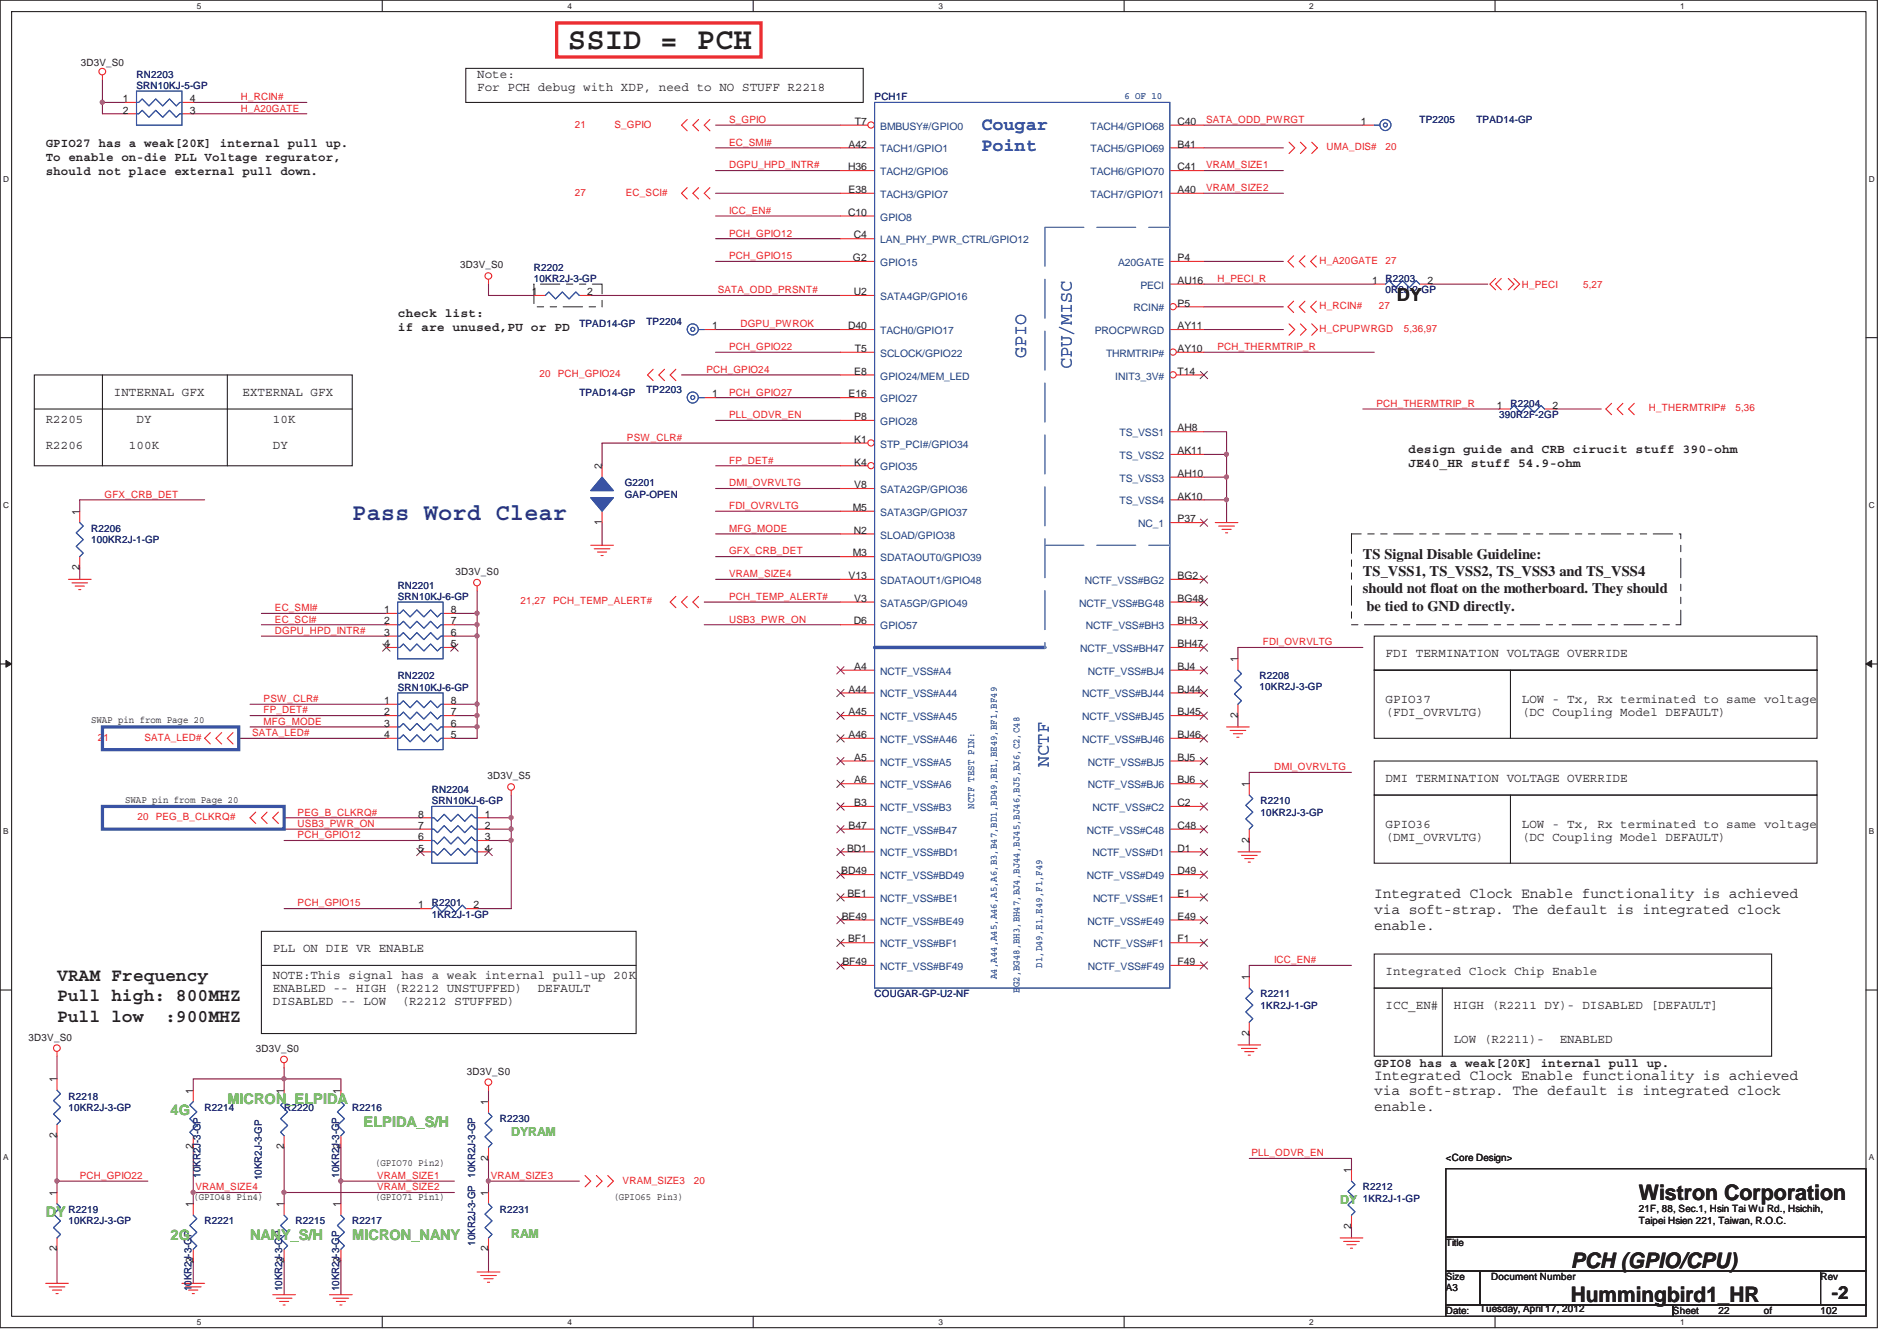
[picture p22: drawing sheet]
<svg xmlns="http://www.w3.org/2000/svg" width="297mm" height="210mm" viewBox="0 0 297 210" stroke-linecap="round" stroke-linejoin="round" font-family="sans-serif">
<defs><g id="words">
<text font-size="4.8" fill="#231f20" x="88.9" y="7.6">SSID = PCH</text>
<text font-size="3.7" fill="#2b318c" x="55.2" y="81.4">Pass Word Clear</text>
<g font-size="3.3" fill="#231f20">
<text x="256.6" y="187.9">Wistron Corporation</text>
<text x="246" y="203.9">Hummingbird1_HR</text>
<text x="246" y="198.5">PCH (GPIO/CPU)</text>
</g>
<g font-size="2.8" fill="#3953a4">
<text x="153.7" y="20.4">Cougar</text>
<text x="153.7" y="23.6">Point</text>
<text x="160.7" y="56" transform="rotate(-90 160.7 56)">GPIO</text>
<text x="167.8" y="57.8" transform="rotate(-90 167.8 57.8)">CPU/MISC</text>
<text x="164.3" y="120.1" transform="rotate(-90 164.3 120.1)">NCTF</text>
</g>
<g font-size="2.8" fill="#231f20">
<text x="218.7" y="47.1">DY</text>
<text x="8.9" y="153.5">VRAM Frequency</text>
<text x="8.9" y="156.8">Pull high: 800MHZ</text>
<text x="8.9" y="160">Pull low</text>
<text x="25.9" y="160">:900MHZ</text>
<text x="286.8" y="203.4">-2</text>
</g>
<g font-size="2.3" fill="#231f20">
<text x="213.4" y="87.5">TS Signal Disable Guideline:</text>
<text x="213.4" y="90.2">TS_VSS1, TS_VSS2, TS_VSS3 and TS_VSS4</text>
<text x="213.4" y="92.9">should not float on the motherboard. They should</text>
<text x="214" y="95.6">be tied to GND directly.</text>
<text x="215.2" y="140.6">Integrated Clock Enable functionality is achieved</text>
<text x="215.2" y="143.1">via soft-strap. The default is integrated clock</text>
<text x="215.2" y="145.6">enable.</text>
<text x="215.2" y="169">Integrated Clock Enable functionality is achieved</text>
<text x="215.2" y="171.5">via soft-strap. The default is integrated clock</text>
<text x="215.2" y="174">enable.</text>
</g>
<g font-size="2.3" fill="#69bd45">
<text x="35.6" y="172.8">MICRON_ELPIDA</text>
<text x="26.7" y="174.6">4G</text>
<text x="56.9" y="176.4">ELPIDA_S/H</text>
<text x="7.2" y="190.6">DY</text>
<text x="26.7" y="194.2">2G</text>
<text x="39.2" y="194.2">NANY_S/H</text>
<text x="55.2" y="194.2">MICRON_NANY</text>
</g>
<g font-size="1.9" fill="#231f20">
<text x="74.7" y="12.2">Note:</text>
<text x="74.7" y="14.3">For PCH debug with XDP, need to NO STUFF R2218</text>
<text x="7.2" y="23">GPIO27 has a weak[20K] internal pull up.</text>
<text x="7.2" y="25.2">To enable on-die PLL Voltage regurator,</text>
<text x="7.2" y="27.4">should not place external pull down.</text>
<text x="62.3" y="49.7">check list:</text>
<text x="62.3" y="51.9">if are unused,PU or PD</text>
<text x="17.8" y="62">INTERNAL GFX</text>
<text x="38" y="62">EXTERNAL GFX</text>
<text x="7.2" y="66.2">R2205</text>
<text x="7.2" y="70.3">R2206</text>
<text x="20.2" y="70.3">100K</text>
<text x="21.4" y="66.2">DY</text>
<text x="42.7" y="66.2">10K</text>
<text x="42.7" y="70.3">DY</text>
<text x="220.5" y="71">design guide and CRB cirucit stuff 390-ohm</text>
<text x="220.5" y="73.2">JE40_HR stuff 54.9-ohm</text>
<text x="217" y="102.9">FDI TERMINATION VOLTAGE OVERRIDE</text>
<text x="217" y="110">GPIO37</text>
<text x="217" y="112.1">(FDI_OVRVLTG)</text>
<text x="238.3" y="110">LOW - Tx, Rx terminated to same voltage</text>
<text x="238.3" y="112.1">(DC Coupling Model DEFAULT)</text>
<text x="217" y="122.5">DMI TERMINATION VOLTAGE OVERRIDE</text>
<text x="217" y="129.6">GPIO36</text>
<text x="217" y="131.7">(DMI_OVRVLTG)</text>
<text x="238.3" y="129.6">LOW - Tx, Rx terminated to same voltage</text>
<text x="238.3" y="131.7">(DC Coupling Model DEFAULT)</text>
<text x="42.7" y="149.1">PLL ON DIE VR ENABLE</text>
<text x="42.7" y="153.3">NOTE:This signal has a weak internal pull-up 20K</text>
<text x="42.7" y="155.4">ENABLED -- HIGH (R2212 UNSTUFFED)</text>
<text x="84.2" y="155.4">DEFAULT</text>
<text x="217" y="152.7">Integrated Clock Chip Enable</text>
<text x="42.7" y="157.4">DISABLED -- LOW</text>
<text x="62.9" y="157.4">(R2212 STUFFED)</text>
<text x="217" y="158">ICC_EN#</text>
<text x="227.6" y="158">HIGH (R2211 DY)- DISABLED [DEFAULT]</text>
<text x="215.2" y="167">GPIO8 has a weak[20K] internal pull up.</text>
<text x="227.6" y="163.4">LOW (R2211)-</text>
<text x="244.2" y="163.4">ENABLED</text>
</g>
<g font-size="1.9" fill="#69bd45">
<text x="80" y="177.9">DYRAM</text>
<text x="209.8" y="188.5">DY</text>
<text x="80" y="193.9">RAM</text>
</g>
<g font-size="1.6" fill="#231f20">
<text x="12.7" y="10.4">3D3V_S0</text>
<text x="19.3" y="16">1</text>
<text x="19.3" y="17.8">2</text>
<text x="29.7" y="17.8">3</text>
<text x="29.7" y="16">4</text>
<text x="132.9" y="23.1">A42</text>
<text x="133.9" y="19.6">T7</text>
<text x="184.4" y="19.6">C40</text>
<text x="184.4" y="23.1">B41</text>
<text x="213.1" y="19.6">1</text>
<text x="132.8" y="26.7">H36</text>
<text x="184.4" y="26.7">C41</text>
<text x="132.8" y="33.8">C10</text>
<text x="132.9" y="30.2">E38</text>
<text x="184.4" y="30.2">A40</text>
<text x="133.6" y="40.9">G2</text>
<text x="133.7" y="37.3">C4</text>
<text x="184.4" y="40.9">P4</text>
<text x="72" y="42">3D3V_S0</text>
<text x="83.3" y="46.2">1</text>
<text x="91.9" y="46.2">2</text>
<text x="133.7" y="46.2">U2</text>
<text x="184.4" y="44.4">AU16</text>
<text x="214.8" y="44.4">1</text>
<text x="223.5" y="44.4">2</text>
<text x="111.5" y="51.6">1</text>
<text x="132.8" y="51.6">D40</text>
<text x="184.4" y="51.6">AY11</text>
<text x="184.4" y="48">P5</text>
<text x="133.8" y="58.7">E8</text>
<text x="133.9" y="55.1">T5</text>
<text x="184.4" y="55.1">AY10</text>
<text x="184.4" y="58.7">T14</text>
<text x="111.5" y="62.2">1</text>
<text x="132.9" y="62.2">E16</text>
<text x="133.8" y="65.8">P8</text>
<text x="234.4" y="64">1</text>
<text x="243.1" y="64">2</text>
<text x="133.8" y="69.3">K1</text>
<text x="184.4" y="71.1">AK11</text>
<text x="184.4" y="67.6">AH8</text>
<text x="94.2" y="73.5" transform="rotate(-90 94.2 73.5)">2</text>
<text x="133.8" y="76.5">V8</text>
<text x="133.8" y="72.9">K4</text>
<text x="184.4" y="74.7">AH10</text>
<text x="12.4" y="80.6" transform="rotate(-90 12.4 80.6)">1</text>
<text x="94.2" y="82.2" transform="rotate(-90 94.2 82.2)">1</text>
<text x="133.5" y="80">M5</text>
<text x="133.7" y="83.6">N2</text>
<text x="184.4" y="81.8">P37</text>
<text x="184.4" y="78.2">AK10</text>
<text x="12.4" y="89.3" transform="rotate(-90 12.4 89.3)">2</text>
<text x="133.5" y="87.1">M3</text>
<text x="71.3" y="90">3D3V_S0</text>
<text x="132.9" y="90.7">V13</text>
<text x="133.8" y="94.2">V3</text>
<text x="184.4" y="94.2">BG48</text>
<text x="184.4" y="90.7">BG2</text>
<text x="60.2" y="96">1</text>
<text x="60.2" y="97.8">2</text>
<text x="60.2" y="99.6">3</text>
<text x="60.2" y="101.3">4</text>
<text x="70.6" y="101.3">5</text>
<text x="70.6" y="99.6">6</text>
<text x="70.6" y="97.8">7</text>
<text x="70.6" y="96">8</text>
<text x="133.7" y="97.8">D6</text>
<text x="184.4" y="101.3">BH47</text>
<text x="184.4" y="97.8">BH3</text>
<text x="133.8" y="104.9">A4</text>
<text x="184.4" y="104.9">BJ4</text>
<text x="193.8" y="103.7" transform="rotate(-90 193.8 103.7)">1</text>
<text x="14.3" y="113.3">SWAP pin from Page 20</text>
<text x="60.2" y="110.2">1</text>
<text x="60.2" y="112">2</text>
<text x="60.2" y="113.8">3</text>
<text x="70.6" y="113.8">6</text>
<text x="70.6" y="112">7</text>
<text x="70.6" y="110.2">8</text>
<text x="132.9" y="108.5">A44</text>
<text x="132.9" y="112">A45</text>
<text x="184.4" y="108.5">BJ44</text>
<text x="184.4" y="112">BJ45</text>
<text x="193.8" y="112.4" transform="rotate(-90 193.8 112.4)">2</text>
<text x="60.2" y="115.6">4</text>
<text x="70.6" y="115.6">5</text>
<text x="132.9" y="115.6">A46</text>
<text x="133.8" y="119.1">A5</text>
<text x="184.4" y="119.1">BJ5</text>
<text x="184.4" y="115.6">BJ46</text>
<text x="19.6" y="125.7">SWAP pin from Page 20</text>
<text x="76.3" y="122">3D3V_S5</text>
<text x="133.8" y="122.7">A6</text>
<text x="184.4" y="122.7">BJ6</text>
<text x="195.6" y="123.3" transform="rotate(-90 195.6 123.3)">1</text>
<text x="65.5" y="131.6">6</text>
<text x="65.5" y="129.8">7</text>
<text x="65.5" y="128">8</text>
<text x="75.9" y="128">1</text>
<text x="75.9" y="129.8">2</text>
<text x="75.9" y="131.6">3</text>
<text x="132.9" y="129.8">B47</text>
<text x="133.8" y="126.2">B3</text>
<text x="184.4" y="126.2">C2</text>
<text x="184.4" y="129.8">C48</text>
<text x="195.6" y="131.9" transform="rotate(-90 195.6 131.9)">2</text>
<text x="65.5" y="133.3">5</text>
<text x="75.9" y="133.3">4</text>
<text x="131.7" y="136.9">BD49</text>
<text x="132.6" y="133.3">BD1</text>
<text x="184.4" y="133.3">D1</text>
<text x="184.4" y="136.9">D49</text>
<text x="65.5" y="142.2">1</text>
<text x="74.2" y="142.2">2</text>
<text x="132.7" y="140.5">BE1</text>
<text x="184.4" y="140.5">E1</text>
<text x="131.8" y="144">BE49</text>
<text x="132.8" y="147.6">BF1</text>
<text x="184.4" y="147.6">F1</text>
<text x="184.4" y="144">E49</text>
<text x="131.9" y="151.1">BF49</text>
<text x="184.4" y="151.1">F49</text>
<text x="195.6" y="153.5" transform="rotate(-90 195.6 153.5)">1</text>
<text x="4.5" y="162.9">3D3V_S0</text>
<text x="40" y="164.7">3D3V_S0</text>
<text x="195.6" y="162.2" transform="rotate(-90 195.6 162.2)">2</text>
<text x="8.9" y="169.5" transform="rotate(-90 8.9 169.5)">1</text>
<text x="30.2" y="171.3" transform="rotate(-90 30.2 171.3)">1</text>
<text x="44.4" y="171.3" transform="rotate(-90 44.4 171.3)">1</text>
<text x="53.3" y="171.3" transform="rotate(-90 53.3 171.3)">1</text>
<text x="73.1" y="168.3">3D3V_S0</text>
<text x="76.5" y="173.1" transform="rotate(-90 76.5 173.1)">1</text>
<text x="8.9" y="178.2" transform="rotate(-90 8.9 178.2)">2</text>
<text x="30.2" y="180" transform="rotate(-90 30.2 180)">2</text>
<text x="44.4" y="180" transform="rotate(-90 44.4 180)">2</text>
<text x="53.3" y="180" transform="rotate(-90 53.3 180)">2</text>
<text x="58.7" y="182.6">(GPIO70 Pin2)</text>
<text x="76.5" y="181.7" transform="rotate(-90 76.5 181.7)">2</text>
<text x="211.6" y="183.7" transform="rotate(-90 211.6 183.7)">1</text>
<text x="226.4" y="181.8">&lt;Core Design&gt;</text>
<text x="8.9" y="187.3" transform="rotate(-90 8.9 187.3)">1</text>
<text x="30.2" y="189.1" transform="rotate(-90 30.2 189.1)">1</text>
<text x="30.3" y="188">(GPIO48 Pin4)</text>
<text x="44.4" y="189.1" transform="rotate(-90 44.4 189.1)">1</text>
<text x="53.3" y="189.1" transform="rotate(-90 53.3 189.1)">1</text>
<text x="58.7" y="188">(GPIO71 Pin1)</text>
<text x="76.5" y="187.3" transform="rotate(-90 76.5 187.3)">1</text>
<text x="96.1" y="188">(GPIO65 Pin3)</text>
<text x="256.6" y="189.8">21F, 88, Sec.1, Hsin Tai Wu Rd., Hsichih,</text>
<text x="256.6" y="191.6">Taipei Hsien 221, Taiwan, R.O.C.</text>
<text x="8.9" y="196" transform="rotate(-90 8.9 196)">2</text>
<text x="30.2" y="197.7" transform="rotate(-90 30.2 197.7)">2</text>
<text x="44.4" y="197.7" transform="rotate(-90 44.4 197.7)">2</text>
<text x="53.3" y="197.7" transform="rotate(-90 53.3 197.7)">2</text>
<text x="76.5" y="196" transform="rotate(-90 76.5 196)">2</text>
<text x="211.6" y="192.4" transform="rotate(-90 211.6 192.4)">2</text>
<text x="226.4" y="195.1">Title</text>
<text x="226.4" y="200.4">Size</text>
<text x="226.4" y="202.2">A3</text>
<text x="233.5" y="200.4">Document Number</text>
<text x="285.1" y="200.4">Rev</text>
<text x="226.4" y="205.8">Date:</text>
<text x="231.7" y="205.4">Tuesday, April 17, 2012</text>
<text x="262" y="205.8">Sheet</text>
<text x="269.1" y="205.8">22</text>
<text x="276.2" y="205.8">of</text>
<text x="285.1" y="205.8">102</text>
</g>
<g font-size="1.6" fill="#282973">
<text x="21.4" y="12.1">RN2203</text>
<text x="21.4" y="13.9">SRN10KJ-5-GP</text>
<text x="136.9" y="15.7">PCH1F</text>
<text x="222.3" y="19.3">TP2205</text>
<text x="231.2" y="19.3">TPAD14-GP</text>
<text x="83.6" y="42.4">R2202</text>
<text x="83.6" y="44.2">10KR2J-3-GP</text>
<text x="217" y="44.2">R2203</text>
<text x="217" y="45.9">0R2J-2-GP</text>
<text x="90.7" y="51.3">TPAD14-GP</text>
<text x="101.2" y="50.9">TP2204</text>
<text x="90.7" y="61.9">TPAD14-GP</text>
<text x="101.2" y="61.6">TP2203</text>
<text x="234.7" y="65.5">390R2F-2GP</text>
<text x="236.5" y="63.7">R2204</text>
<text x="97.8" y="76.2">G2201</text>
<text x="97.8" y="77.9">GAP-OPEN</text>
<text x="14.3" y="83.3">R2206</text>
<text x="14.3" y="85">100KR2J-1-GP</text>
<text x="62.3" y="92.2">RN2201</text>
<text x="62.3" y="93.9">SRN10KJ-6-GP</text>
<text x="62.3" y="106.4">RN2202</text>
<text x="197.2" y="106.4">R2208</text>
<text x="197.2" y="108">10KR2J-3-GP</text>
<text x="62.3" y="108.2">SRN10KJ-6-GP</text>
<text x="67.6" y="124.2">RN2204</text>
<text x="67.6" y="125.9">SRN10KJ-6-GP</text>
<text x="197.4" y="125.9">R2210</text>
<text x="197.4" y="127.7">10KR2J-3-GP</text>
<text x="67.6" y="141.9">R2201</text>
<text x="67.6" y="143.7">1KR2J-1-GP</text>
<text x="136.9" y="156.2">COUGAR-GP-U2-NF</text>
<text x="197.4" y="156.2">R2211</text>
<text x="197.4" y="157.9">1KR2J-1-GP</text>
<text x="10.7" y="172.2">R2218</text>
<text x="10.7" y="173.9">10KR2J-3-GP</text>
<text x="32" y="173.9">R2214</text>
<text x="44.5" y="173.9">R2220</text>
<text x="55.2" y="173.9">R2216</text>
<text x="78.3" y="175.7">R2230</text>
<text x="31.4" y="184.4" transform="rotate(-90 31.4 184.4)">10KR2J-3-GP</text>
<text x="41" y="184.8" transform="rotate(-90 41 184.8)">10KR2J-3-GP</text>
<text x="53.1" y="184.4" transform="rotate(-90 53.1 184.4)">10KR2J-3-GP</text>
<text x="74.4" y="184.4" transform="rotate(-90 74.4 184.4)">10KR2J-3-GP</text>
<text x="10.7" y="189.9">R2219</text>
<text x="10.7" y="191.7">10KR2J-3-GP</text>
<text x="32" y="191.7">R2221</text>
<text x="46.3" y="191.7">R2215</text>
<text x="55.2" y="191.7">R2217</text>
<text x="78.3" y="189.9">R2231</text>
<text x="213.4" y="186.4">R2212</text>
<text x="213.4" y="188.2">1KR2J-1-GP</text>
<text x="74.4" y="195.1" transform="rotate(-90 74.4 195.1)">10KR2J-3-GP</text>
<text x="30" y="202.2" transform="rotate(-90 30 202.2)">10KR2J-3-GP</text>
<text x="44.2" y="202.2" transform="rotate(-90 44.2 202.2)">10KR2J-3-GP</text>
<text x="53.1" y="202.2" transform="rotate(-90 53.1 202.2)">10KR2J-3-GP</text>
</g>
<g font-size="1.6" fill="#ed2024">
<text x="37.7" y="15.7">H_RCIN#</text>
<text x="37.7" y="17.5">H_A20GATE</text>
<text x="90" y="20">21</text>
<text x="96.2" y="20">S_GPIO</text>
<text x="114.2" y="22.8">EC_SMI#</text>
<text x="114.2" y="19.3">S_GPIO</text>
<text x="188.8" y="19.3">SATA_ODD_PWRGT</text>
<text x="207.7" y="23.5">UMA_DIS#</text>
<text x="217" y="23.5">20</text>
<text x="114.2" y="26.4">DGPU_HPD_INTR#</text>
<text x="188.8" y="26.4">VRAM_SIZE1</text>
<text x="188.8" y="29.9">VRAM_SIZE2</text>
<text x="90" y="30.6">27</text>
<text x="98" y="30.6">EC_SCI#</text>
<text x="114.2" y="33.5">ICC_EN#</text>
<text x="114.2" y="37">PCH_GPIO12</text>
<text x="114.2" y="40.6">PCH_GPIO15</text>
<text x="206.6" y="41.3">H_A20GATE</text>
<text x="217" y="41.3">27</text>
<text x="112.4" y="45.9">SATA_ODD_PRSNT#</text>
<text x="190.6" y="44.2">H_PECI_R</text>
<text x="238.3" y="45">H_PECI</text>
<text x="247.9" y="45">5,27</text>
<text x="115.9" y="51.3">DGPU_PWROK</text>
<text x="206.6" y="52">H_CPUPWRGD</text>
<text x="206.6" y="48.4">H_RCIN#</text>
<text x="215.9" y="48.4">27</text>
<text x="219.8" y="52">5,36,97</text>
<text x="84.5" y="59.1">20 PCH_GPIO24</text>
<text x="110.6" y="58.4">PCH_GPIO24</text>
<text x="114.2" y="54.8">PCH_GPIO22</text>
<text x="190.6" y="54.8">PCH_THERMTRIP_R</text>
<text x="114.2" y="65.5">PLL_ODVR_EN</text>
<text x="114.2" y="61.9">PCH_GPIO27</text>
<text x="215.5" y="63.7">PCH_THERMTRIP_R</text>
<text x="258.2" y="64.4">H_THERMTRIP#</text>
<text x="271.7" y="64.4">5,36</text>
<text x="98.2" y="69">PSW_CLR#</text>
<text x="16.4" y="77.9">GFX_CRB_DET</text>
<text x="114.2" y="76.2">DMI_OVRVLTG</text>
<text x="114.2" y="72.6">FP_DET#</text>
<text x="114.2" y="79.7">FDI_OVRVLTG</text>
<text x="114.2" y="83.3">MFG_MODE</text>
<text x="114.2" y="86.8">GFX_CRB_DET</text>
<text x="43" y="95.7">EC_SMI#</text>
<text x="81.5" y="94.7">21,27</text>
<text x="86.6" y="94.7">PCH_TEMP_ALERT#</text>
<text x="114.2" y="93.9">PCH_TEMP_ALERT#</text>
<text x="114.2" y="90.4">VRAM_SIZE4</text>
<text x="43" y="99.3">DGPU_HPD_INTR#</text>
<text x="43" y="97.5">EC_SCI#</text>
<text x="114.2" y="97.5">USB3_PWR_ON</text>
<text x="197.7" y="101">FDI_OVRVLTG</text>
<text x="41.3" y="111.7">FP_DET#</text>
<text x="41.3" y="109.9">PSW_CLR#</text>
<text x="41.3" y="113.5">MFG_MODE</text>
<text x="15.3" y="116">21</text>
<text x="22.6" y="116">SATA_LED#</text>
<text x="39.5" y="115.3">SATA_LED#</text>
<text x="199.5" y="120.6">DMI_OVRVLTG</text>
<text x="21.5" y="128.4">20 PEG_B_CLKRQ#</text>
<text x="46.6" y="127.7">PEG_B_CLKRQ#</text>
<text x="46.6" y="129.5">USB3_PWR_ON</text>
<text x="46.6" y="131.3">PCH_GPIO12</text>
<text x="46.6" y="141.9">PCH_GPIO15</text>
<text x="199.5" y="150.8">ICC_EN#</text>
<text x="12.5" y="184.6">PCH_GPIO22</text>
<text x="59.1" y="184.6">VRAM_SIZE1</text>
<text x="76.8" y="184.6">VRAM_SIZE3</text>
<text x="97.5" y="185.3">VRAM_SIZE3</text>
<text x="108.7" y="185.3">20</text>
<text x="196" y="181.1">PLL_ODVR_EN</text>
<text x="30.6" y="186.4">VRAM_SIZE4</text>
<text x="59.1" y="186.4">VRAM_SIZE2</text>
</g>
<g font-size="1.6" fill="#3953a4">
<text x="176.1" y="15.5">6 OF 10</text>
<text x="152.5" y="126.6" transform="rotate(-90 152.5 126.6)">NCTF TEST PIN:</text>
<text x="156.1" y="153.3" transform="rotate(-90 156.1 153.3)">A4,A44,A45,A46,A5,A6,B3,B47,BD1,BD49,BE1,BE49,BF1,BF49</text>
<text x="159.6" y="155.4" transform="rotate(-90 159.6 155.4)">BG2,BG48,BH3,BH47,BJ4,BJ44,BJ45,BJ46,BJ5,BJ6,C2,C48</text>
<text x="163.2" y="151.5" transform="rotate(-90 163.2 151.5)">D1,D49,E1,E49,F1,F49</text>
</g>
<g font-size="1.6" fill="#1d437e">
<text x="137.8" y="20.3">BMBUSY#/GPIO0</text>
<text x="137.8" y="23.9">TACH1/GPIO1</text>
<text x="170.8" y="20.3">TACH4/GPIO68</text>
<text x="170.8" y="23.9">TACH5/GPIO69</text>
<text x="137.8" y="27.4">TACH2/GPIO6</text>
<text x="170.8" y="27.4">TACH6/GPIO70</text>
<text x="137.8" y="31">TACH3/GPIO7</text>
<text x="137.8" y="34.5">GPIO8</text>
<text x="170.8" y="31">TACH7/GPIO71</text>
<text x="137.8" y="38.1">LAN_PHY_PWR_CTRL/GPIO12</text>
<text x="137.8" y="41.7">GPIO15</text>
<text x="175.1" y="41.7">A20GATE</text>
<text x="137.8" y="47">SATA4GP/GPIO16</text>
<text x="178.6" y="45.2">PECI</text>
<text x="137.8" y="52.3">TACH0/GPIO17</text>
<text x="171.4" y="52.3">PROCPWRGD</text>
<text x="177.5" y="48.8">RCIN#</text>
<text x="137.8" y="59.4">GPIO24/MEM_LED</text>
<text x="137.8" y="55.9">SCLOCK/GPIO22</text>
<text x="173.2" y="55.9">THRMTRIP#</text>
<text x="174.6" y="59.4">INIT3_3V#</text>
<text x="137.8" y="63">GPIO27</text>
<text x="137.8" y="66.5">GPIO28</text>
<text x="137.8" y="70.1">STP_PCI#/GPIO34</text>
<text x="175.3" y="71.9">TS_VSS2</text>
<text x="175.3" y="68.3">TS_VSS1</text>
<text x="137.8" y="77.2">SATA2GP/GPIO36</text>
<text x="137.8" y="73.7">GPIO35</text>
<text x="175.3" y="75.4">TS_VSS3</text>
<text x="137.8" y="80.8">SATA3GP/GPIO37</text>
<text x="175.3" y="79">TS_VSS4</text>
<text x="178.2" y="82.5">NC_1</text>
<text x="137.8" y="84.3">SLOAD/GPIO38</text>
<text x="137.8" y="87.9">SDATAOUT0/GPIO39</text>
<text x="137.8" y="95">SATA5GP/GPIO49</text>
<text x="137.8" y="91.4">SDATAOUT1/GPIO48</text>
<text x="169" y="95">NCTF_VSS#BG48</text>
<text x="169.9" y="91.4">NCTF_VSS#BG2</text>
<text x="137.8" y="98.5">GPIO57</text>
<text x="170" y="98.5">NCTF_VSS#BH3</text>
<text x="137.8" y="105.7">NCTF_VSS#A4</text>
<text x="169.1" y="102.1">NCTF_VSS#BH47</text>
<text x="170.3" y="105.7">NCTF_VSS#BJ4</text>
<text x="137.8" y="109.2">NCTF_VSS#A44</text>
<text x="137.8" y="112.8">NCTF_VSS#A45</text>
<text x="169.5" y="109.2">NCTF_VSS#BJ44</text>
<text x="169.5" y="112.8">NCTF_VSS#BJ45</text>
<text x="137.8" y="116.3">NCTF_VSS#A46</text>
<text x="137.8" y="119.9">NCTF_VSS#A5</text>
<text x="169.5" y="116.3">NCTF_VSS#BJ46</text>
<text x="170.3" y="119.9">NCTF_VSS#BJ5</text>
<text x="137.8" y="123.4">NCTF_VSS#A6</text>
<text x="170.3" y="123.4">NCTF_VSS#BJ6</text>
<text x="137.8" y="127">NCTF_VSS#B3</text>
<text x="137.8" y="130.6">NCTF_VSS#B47</text>
<text x="170.2" y="130.6">NCTF_VSS#C48</text>
<text x="171.1" y="127">NCTF_VSS#C2</text>
<text x="137.8" y="134.1">NCTF_VSS#BD1</text>
<text x="137.8" y="137.7">NCTF_VSS#BD49</text>
<text x="170.2" y="137.7">NCTF_VSS#D49</text>
<text x="171.1" y="134.1">NCTF_VSS#D1</text>
<text x="137.8" y="141.2">NCTF_VSS#BE1</text>
<text x="171.2" y="141.2">NCTF_VSS#E1</text>
<text x="137.8" y="144.8">NCTF_VSS#BE49</text>
<text x="137.8" y="148.3">NCTF_VSS#BF1</text>
<text x="170.3" y="144.8">NCTF_VSS#E49</text>
<text x="171.2" y="148.3">NCTF_VSS#F1</text>
<text x="137.8" y="151.9">NCTF_VSS#BF49</text>
<text x="170.3" y="151.9">NCTF_VSS#F49</text>
</g>
<g font-size="1.3" fill="#231f20">
<text x="30.8" y="1.4">5</text>
<text x="88.9" y="1.4">4</text>
<text x="146.9" y="1.4">3</text>
<text x="205" y="1.4">2</text>
<text x="263.1" y="1.4">1</text>
<text x=".5" y="28.5">D</text>
<text x="292.6" y="28.5">D</text>
<text x=".5" y="79.5">C</text>
<text x="292.6" y="79.5">C</text>
<text x=".5" y="130.6">B</text>
<text x="292.6" y="130.6">B</text>
<text x=".5" y="181.7">A</text>
<text x="292.6" y="181.7">A</text>
<text x="30.8" y="207.4">5</text>
<text x="88.9" y="207.4">4</text>
<text x="146.9" y="207.4">3</text>
<text x="205" y="207.4">2</text>
<text x="263.1" y="207.4">1</text>
</g>
</g></defs>
<path d="M0 0h294v207.9h-294zM1.8 1.8h290.4v204.3h-290.4z" fill="none" stroke="#231f20" stroke-width=".17"/>
<g fill="#fff">
<path d="M30.8 .2h.7v1.4h-.7z"/>
<path d="M30.8 206.3h.7v1.4h-.7z"/>
</g>
<path d="M59.9 0v1.8M59.9 206.1v1.8" fill="none" stroke="#231f20" stroke-width=".17"/>
<g fill="#fff">
<path d="M88.9 .2h.6v1.4h-.6z"/>
<path d="M88.9 206.3h.6v1.4h-.6z"/>
</g>
<path d="M117.9 0v1.8M117.9 206.1v1.8" fill="none" stroke="#231f20" stroke-width=".17"/>
<g fill="#fff">
<path d="M146.9 .2h.7v1.4h-.7z"/>
<path d="M146.9 206.3h.7v1.4h-.7z"/>
</g>
<path d="M176 0v1.8M176 206.1v1.8" fill="none" stroke="#231f20" stroke-width=".17"/>
<g fill="#fff">
<path d="M205 .2h.7v1.4h-.7z"/>
<path d="M205 206.3h.7v1.4h-.7z"/>
</g>
<path d="M234.1 0v1.8M234.1 206.1v1.8" fill="none" stroke="#231f20" stroke-width=".17"/>
<g fill="#fff">
<path d="M263.1 .2h.7v1.4h-.7z"/>
<path d="M263.1 206.3h.7v1.4h-.7z"/>
<path d="M.5 27.3h.9v1.4h-.9z"/>
<path d="M292.6 27.3h.9v1.4h-.9z"/>
<path d="M.5 78.4h.9v1.4h-.9z"/>
<path d="M292.6 78.4h.9v1.4h-.9z"/>
</g>
<path d="M0 52.9h1.8M292.2 52.9h1.8" fill="none" stroke="#231f20" stroke-width=".17"/>
<g fill="#fff">
<path d="M.5 129.5h.8v1.4h-.8z"/>
<path d="M292.6 129.5h.9v1.4h-.9z"/>
</g>
<path d="M0 104h1.8M292.2 104h1.8" fill="none" stroke="#231f20" stroke-width=".17"/>
<path d="M.9 103.4l.9 .6-.9 .5z" fill="#231f20"/>
<path d="M.9 103.4l.9 .6-.9 .5z" fill="none" stroke="#231f20" stroke-width=".16"/>
<path d="M292.2 104l.9-.6v1.1z" fill="#231f20"/>
<path d="M292.2 104l.9-.6v1.1z" fill="none" stroke="#231f20" stroke-width=".16"/>
<g fill="#fff">
<path d="M.5 180.5h.8v1.4h-.8z"/>
<path d="M292.6 180.5h.9v1.4h-.9z"/>
</g>
<path d="M0 155h1.8M292.2 155h1.8" fill="none" stroke="#231f20" stroke-width=".17"/>
<g fill="none" stroke="#7f1442" stroke-width=".17">
<path d="M188.5 19.6h24.9M112.1 37.4h19.5M112.1 23.2h19.5M112.1 26.7h19.5M112.1 33.8h19.5M112.1 30.3h19.5M188.5 26.7h12.5M188.5 30.3h12.5M106.7 58.7h24.9M112.1 55.2h19.5M112.1 40.9h19.5M112.1 51.6h19.5"/>
<path d="M188.5 40.9h12.5M188.5 51.6h12.5M188.5 48h12.5M188.5 44.5h26.7M224.1 44.5h8.9M112.1 65.8h19.5M112.1 76.5h19.5M112.1 62.3h19.5M131.6 69.4h-37.3v3.5M94.3 81.8v3.6M110.3 97.8h21.3M110.3 94.3h21.3"/>
<path d="M112.1 80h19.5M112.1 87.2h19.5M112.1 83.6h19.5M112.1 90.7h19.5M195.6 131.6v1.8M211.6 120.9h-16v1.8M195.6 151.2h16M195.6 161.8v1.8M53.4 185h17.8M195.6 181.4h16"/>
</g>
<circle cx="53.4" cy="184.9" r=".32" fill="#b9529f"/>
<circle cx="53.4" cy="184.9" r=".32" fill="none" stroke="#b9529f" stroke-width=".17"/>
<path d="M44.5 197.4v5.3M53.4 197.4v5.3M53.4 185v3.5M71.2 186.7h-26.7v1.8" fill="none" stroke="#7f1442" stroke-width=".17"/>
<circle cx="44.5" cy="186.7" r=".32" fill="#b9529f"/>
<circle cx="44.5" cy="186.7" r=".32" fill="none" stroke="#b9529f" stroke-width=".17"/>
<path d="M44.5 168.9v1.8" fill="none" stroke="#7f1442" stroke-width=".17"/>
<circle cx="44.5" cy="168.9" r=".32" fill="#b9529f"/>
<circle cx="44.5" cy="168.9" r=".32" fill="none" stroke="#b9529f" stroke-width=".17"/>
<path d="M188.5 74.7h3.6v3.6h-3.6M44.5 167.2v1.7h8.9v1.8M44.5 179.6v7.1M53.4 179.6v5.4" fill="none" stroke="#7f1442" stroke-width=".17"/>
<circle cx="192" cy="74.7" r=".32" fill="#b9529f"/>
<circle cx="192" cy="74.7" r=".32" fill="none" stroke="#b9529f" stroke-width=".17"/>
<path d="M188.5 67.6h3.6v3.6h-3.6" fill="none" stroke="#7f1442" stroke-width=".17"/>
<circle cx="192" cy="71.1" r=".32" fill="#b9529f"/>
<circle cx="192" cy="71.1" r=".32" fill="none" stroke="#b9529f" stroke-width=".17"/>
<path d="M16 12.5v5.3M188.5 23.2h12.5M112.1 72.9h19.5M192.1 71.2v3.5" fill="none" stroke="#7f1442" stroke-width=".17"/>
<circle cx="16" cy="16" r=".32" fill="#b9529f"/>
<circle cx="16" cy="16" r=".32" fill="none" stroke="#b9529f" stroke-width=".17"/>
<path d="M16 17.8h3.6M16 16h3.6M30.3 16h17.7M30.3 17.8h17.7M188.5 55.2h26.7M192.1 78.3v3.5M213.4 64h21.3M243.6 64h7.1" fill="none" stroke="#7f1442" stroke-width=".17"/>
<circle cx="192" cy="78.2" r=".32" fill="#b9529f"/>
<circle cx="192" cy="78.2" r=".32" fill="none" stroke="#b9529f" stroke-width=".17"/>
<path d="M112.1 19.6h19.5M8.9 177.8v8.9M8.9 165.4v3.5" fill="none" stroke="#7f1442" stroke-width=".17"/>
<circle cx="8.9" cy="184.9" r=".32" fill="#b9529f"/>
<circle cx="8.9" cy="184.9" r=".32" fill="none" stroke="#b9529f" stroke-width=".17"/>
<path d="M76.5 44.5v1.8h7.1M92.5 46.3h39.1M193.8 112.1v1.7M213.4 101.4h-19.6v1.8M195.6 151.2v1.7M44.5 168.9h-14.2v1.8M8.9 185h14.3M8.9 195.6v5.4M40.9 186.7h-10.6v1.8M211.6 192.1v1.7M211.6 181.4v1.8" fill="none" stroke="#7f1442" stroke-width=".17"/>
<circle cx="30.2" cy="186.7" r=".32" fill="#b9529f"/>
<circle cx="30.2" cy="186.7" r=".32" fill="none" stroke="#b9529f" stroke-width=".17"/>
<path d="M71.2 110.3h3.5M30.3 197.4v3.6" fill="none" stroke="#7f1442" stroke-width=".17"/>
<circle cx="74.7" cy="110.2" r=".32" fill="#b9529f"/>
<circle cx="74.7" cy="110.2" r=".32" fill="none" stroke="#b9529f" stroke-width=".17"/>
<path d="M71.2 112.1h3.5" fill="none" stroke="#7f1442" stroke-width=".17"/>
<circle cx="74.7" cy="112" r=".32" fill="#b9529f"/>
<circle cx="74.7" cy="112" r=".32" fill="none" stroke="#b9529f" stroke-width=".17"/>
<path d="M74.7 99.6v10.7M74.7 112.1v3.5M76.5 128.1h3.5M80 131.6v10.7" fill="none" stroke="#7f1442" stroke-width=".17"/>
<circle cx="80" cy="128" r=".32" fill="#b9529f"/>
<circle cx="80" cy="128" r=".32" fill="none" stroke="#b9529f" stroke-width=".17"/>
<path d="M71.2 96.1h3.5M80 124.5v3.6" fill="none" stroke="#7f1442" stroke-width=".17"/>
<circle cx="74.7" cy="96" r=".32" fill="#b9529f"/>
<circle cx="74.7" cy="96" r=".32" fill="none" stroke="#b9529f" stroke-width=".17"/>
<path d="M71.2 97.8h3.5" fill="none" stroke="#7f1442" stroke-width=".17"/>
<circle cx="74.7" cy="97.8" r=".32" fill="#b9529f"/>
<circle cx="74.7" cy="97.8" r=".32" fill="none" stroke="#b9529f" stroke-width=".17"/>
<path d="M71.2 99.6h3.5" fill="none" stroke="#7f1442" stroke-width=".17"/>
<circle cx="74.7" cy="99.6" r=".32" fill="#b9529f"/>
<circle cx="74.7" cy="99.6" r=".32" fill="none" stroke="#b9529f" stroke-width=".17"/>
<path d="M74.7 92.5v7.1M71.2 113.8h3.5" fill="none" stroke="#7f1442" stroke-width=".17"/>
<circle cx="74.7" cy="113.8" r=".32" fill="#b9529f"/>
<circle cx="74.7" cy="113.8" r=".32" fill="none" stroke="#b9529f" stroke-width=".17"/>
<path d="M40.9 99.6h19.6M39.2 112.1h21.3M71.2 115.6h3.5M74.7 110.3v1.8M44.5 128.1h21.3M76.5 129.8h3.5M44.5 142.3h21.3M74.7 142.3h5.3" fill="none" stroke="#7f1442" stroke-width=".17"/>
<circle cx="80" cy="129.8" r=".32" fill="#b9529f"/>
<circle cx="80" cy="129.8" r=".32" fill="none" stroke="#b9529f" stroke-width=".17"/>
<path d="M40.9 96.1h19.6M40.9 97.8h19.6M37.4 115.6h23.1M39.2 110.3h21.3M44.5 129.8h21.3M76.5 131.6h3.5M80 128.1v1.7" fill="none" stroke="#7f1442" stroke-width=".17"/>
<circle cx="80" cy="131.6" r=".32" fill="#b9529f"/>
<circle cx="80" cy="131.6" r=".32" fill="none" stroke="#b9529f" stroke-width=".17"/>
<path d="M32 78.3h-19.5v1.7M12.5 88.9v1.8M39.2 113.8h21.3M44.5 131.6h21.3M80 129.8v1.8M76.5 181.4v5.3" fill="none" stroke="#7f1442" stroke-width=".17"/>
<circle cx="76.5" cy="184.9" r=".32" fill="#b9529f"/>
<circle cx="76.5" cy="184.9" r=".32" fill="none" stroke="#b9529f" stroke-width=".17"/>
<path d="M30.3 179.6v7.1M76.5 170.7v1.8M76.5 185h14.2M76.5 195.6v3.6" fill="none" stroke="#7f1442" stroke-width=".17"/>
<g fill="none" stroke="#ed2024" stroke-width=".17">
<path d="M16 11.8v.7M107.6 18.7l-.9 .9 .9 .9M109.4 18.7l-.9 .9 .9 .9M111.2 18.7l-.9 .9 .9 .9M107.6 29.4l-.9 .9 .9 .9M109.4 29.4l-.9 .9 .9 .9M111.2 29.4l-.9 .9 .9 .9M131.6 37.4h5.3M131.6 26.7h5.3M131.6 30.3h5.3M201.8 22.3l.9 .9-.9 .8M203.6 22.3l.9 .9-.9 .8"/>
<path d="M205.4 22.3l.9 .9-.9 .8M76.5 43.8v.7M102.3 57.8l-.9 .9 .9 .9M104.1 57.8l-.9 .9 .9 .9M105.8 57.8l-.9 .9 .9 .9M131.6 58.7h5.3M131.6 51.6h5.3M131.6 55.2h5.3M183.2 51.6h5.3M201.8 50.7l.9 .9-.9 .9M202.6 40l-.9 .9 .9 .9M202.6 47.2l-.9 .8 .9 .9"/>
<path d="M203.6 50.7l.9 .9-.9 .9M204.3 40l-.8 .9 .8 .9M204.3 47.2l-.8 .8 .8 .9M205.4 50.7l.9 .9-.9 .9M206.1 40l-.9 .9 .9 .9M206.1 47.2l-.9 .8 .9 .9M234.2 43.6l-.9 .9 .9 .9M235.1 43.6l-.9 .9 .9 .9M236.2 43.6l.9 .9-.9 .9M237.1 43.6l.9 .9-.9 .9M131.6 62.3h5.3M131.6 65.8h5.3"/>
<path d="M252.3 63.2l-.8 .8 .8 .9M254.1 63.2l-.9 .8 .9 .9M255.9 63.2l-.9 .8 .9 .9M10.7 90.7h3.6M11.3 91.3h2.4M11.8 91.8h1.4M12.3 92.3h.4M74.7 91.8v.7M92.5 85.4h3.6M93 85.9h2.5M93.6 86.4h1.4M94.1 87h.3"/>
<path d="M105.8 93.4l-.9 .9 .9 .9M107.6 93.4l-.9 .9 .9 .9M109.4 93.4l-.9 .9 .9 .9M131.6 97.8h5.3M131.6 80h5.3M131.6 94.3h5.3M131.6 83.6h5.3M131.6 87.2h5.3M131.6 90.7h5.3M190.3 81.8h3.5M190.8 82.4h2.5M191.3 82.9h1.5"/>
<path d="M191.9 83.4h.3M32.9 114.7l-.9 .9 .9 .9M34.7 114.7l-.9 .9 .9 .9M36.5 114.7l-.9 .9 .9 .9M131.6 104.9h5.3M131.6 108.5h5.3M131.6 112.1h5.3M131.6 115.6h5.3M131.6 119.2h5.3M192.1 113.8h3.5M192.6 114.4h2.5M193.1 114.9h1.5"/>
<path d="M193.7 115.4h.3M40 127.2l-.8 .9 .8 .8M41.8 127.2l-.9 .9 .9 .8M43.6 127.2l-.9 .9 .9 .8M80 123.8v.7M131.6 122.7h5.3M131.6 126.3h5.3M131.6 129.8h5.3M131.6 133.4h5.3M131.6 136.9h5.3M193.8 133.4h3.6M194.4 133.9h2.4"/>
<path d="M194.9 134.4h1.4M195.4 135h.4M65.8 142.3h1.8M72.9 142.3h1.8M131.6 140.5h5.3M131.6 144.1h5.3M8.9 164.7v.7M44.5 166.5v.7M76.5 170v.7M193.8 163.6h3.6M194.4 164.2h2.4M194.9 164.7h1.4"/>
<path d="M195.4 165.2h.4M74.7 199.2h3.6M75.3 199.7h2.4M76.5 186.7v1.8M76.5 193.8v1.8M91.6 184.1l.9 .9-.9 .8M93.4 184.1l.9 .9-.9 .8M95.2 184.1l.9 .9-.9 .8M209.8 193.8h3.6M210.4 194.4h2.4M210.9 194.9h1.4M211.5 195.4h.3"/>
<path d="M7.2 201h3.5M7.7 201.5h2.5M8.2 202h1.4M8.8 202.6h.3M28.5 201h3.5M29 201.5h2.5M29.5 202h1.5M30.1 202.6h.3M42.7 202.7h3.6M43.3 203.3h2.4M43.8 203.8h1.4M44.3 204.3h.4"/>
<path d="M51.6 202.7h3.6M52.2 203.3h2.4M52.7 203.8h1.4M53.2 204.3h.3M75.8 200.2h1.4M76.3 200.8h.4"/>
<circle cx="16" cy="11.2" r=".52"/>
<circle cx="76.5" cy="43.2" r=".52"/>
<circle cx="74.7" cy="91.2" r=".52"/>
<circle cx="80" cy="123.2" r=".52"/>
<circle cx="8.9" cy="164.1" r=".52"/>
<circle cx="44.5" cy="165.9" r=".52"/>
<circle cx="76.5" cy="169.5" r=".52"/>
</g>
<g fill="none" stroke="#231f20" stroke-width=".17">
<path d="M72.9 10.7h62.3v5.3h-62.3zM5.4 58.7h49.8v14.2h-49.8zM16 58.7v14.2M35.6 58.7v14.2M5.4 64h49.8M215.2 99.6h69.3v5.3h-69.3zM215.2 119.2h69.3v5.3h-69.3zM215.2 104.9h69.3v10.7h-69.3zM236.5 104.9v10.7M215.2 124.5h69.3v10.7h-69.3zM236.5 124.5v10.7M40.9 145.8h58.7v16h-58.7z"/>
<path d="M40.9 151.2h58.7M215.2 154.7h62.2v10.7h-62.2zM215.2 149.4h62.2v5.3h-62.2zM225.8 154.7v10.7M226.4 183h65.8v10.7h-65.8zM226.4 193.7h65.8v5.3h-65.8zM226.4 199h5.3v5.3h-5.3zM231.7 199h53.4v5.3h-53.4zM285.1 199h7.1v5.3h-7.1zM226.4 204.3h35.6v1.8h-35.6zM262 204.3h30.2v1.8h-30.2z"/>
</g>
<path d="M87.2 3.6h32v5.3h-32z" fill="none" stroke="#ed2024" stroke-width=".51"/>
<path d="M83.6 44.5h10.7v3.5h-10.7zM211.6 83.6h51.6v14.2h-51.6z" fill="none" stroke="#231f20" stroke-width=".16" stroke-dasharray="3 1 1 1 1 1"/>
<path d="M16 113.8h21.4v3.6h-21.4zM16 126.3h28.5v3.5h-28.5z" fill="none" stroke="#3953a4" stroke-width=".51"/>
<path d="M67.6 142.3l.6-.6 1 1.1 1.1-1.1 1 1.1 1.1-1.1 .5 .6M76.5 188.5l.5 .6-1.1 1 1.1 1.1-1.1 1 1.1 1.1-.5 .5" fill="none" stroke="#3953a4" stroke-width=".17"/>
<g fill="none" stroke="#7f421c" stroke-width=".16">
<path d="M131.1 104.4l1.1 1.1M131.1 107.9l1.1 1.2M131.1 111.5l1.1 1.1M131.1 115.1l1.1 1.1M131.1 118.6l1.1 1.2M132.2 104.4l-1.2 1.1M132.2 107.9l-1.2 1.2M132.2 111.5l-1.2 1.1M132.2 115.1l-1.2 1.1M132.2 118.6l-1.2 1.2M131.1 122.2l1.1 1.1M131.1 125.7l1.1 1.2"/>
<path d="M131.1 129.3l1.1 1.1M131.1 132.8l1.1 1.2M131.1 136.4l1.1 1.1M131.1 140l1.1 1.1M132.2 122.2l-1.2 1.1M132.2 125.7l-1.2 1.2M132.2 129.3l-1.2 1.1M132.2 132.8l-1.2 1.2M132.2 136.4l-1.2 1.1M132.2 140l-1.2 1.1M131.1 143.5l1.1 1.1M132.2 143.5l-1.2 1.1"/>
</g>
<circle cx="183.7" cy="48" r=".5" fill="#fff"/>
<g fill="none" stroke="#ed2024" stroke-width=".17">
<path d="M183.2 44.5h5.3M184.2 48h4.3"/>
<circle cx="183.7" cy="48" r=".5"/>
</g>
<circle cx="183.7" cy="55.1" r=".5" fill="#fff"/>
<g fill="none" stroke="#ed2024" stroke-width=".17">
<path d="M131.6 33.8h5.3M184.2 55.2h4.3"/>
<circle cx="183.7" cy="55.1" r=".5"/>
</g>
<circle cx="136.4" cy="19.6" r=".5" fill="#fff"/>
<g fill="none" stroke="#ed2024" stroke-width=".17">
<path d="M131.6 19.6h4.3M131.6 23.2h5.3M131.6 40.9h5.3M131.6 76.5h5.3"/>
<circle cx="136.4" cy="19.6" r=".5"/>
</g>
<circle cx="183.7" cy="58.7" r=".5" fill="#fff"/>
<g fill="none" stroke="#ed2024" stroke-width=".17">
<path d="M184.2 58.7h4.3"/>
<circle cx="183.7" cy="58.7" r=".5"/>
</g>
<path d="M188 58.2l1.1 1.1M189.1 58.2l-1.2 1.1" fill="none" stroke="#7f421c" stroke-width=".16"/>
<circle cx="136.4" cy="69.4" r=".5" fill="#fff"/>
<g fill="none" stroke="#ed2024" stroke-width=".17">
<path d="M131.6 69.4h4.3"/>
<circle cx="136.4" cy="69.4" r=".5"/>
</g>
<circle cx="136.4" cy="72.9" r=".5" fill="#fff"/>
<g fill="none" stroke="#ed2024" stroke-width=".17">
<path d="M183.2 19.6h5.3M183.2 26.7h5.3M183.2 30.3h5.3M183.2 23.2h5.3M131.6 46.3h5.3M183.2 40.9h5.3M94.3 72.9v1.8M110.3 62.3h1.8M131.6 72.9h4.3M183.2 78.3h5.3M183.2 74.7h5.3M183.2 71.2h5.3"/>
<path d="M183.2 67.6h5.3M234.7 64h1.8M241.8 64h1.8M94.3 80v1.8M183.2 97.8h5.3M183.2 81.8h5.3M183.2 90.7h5.3M183.2 94.3h5.3M183.2 101.4h5.3M183.2 104.9h5.3M183.2 108.5h5.3M183.2 112.1h5.3"/>
<path d="M183.2 115.6h5.3M183.2 119.2h5.3M183.2 122.7h5.3M183.2 126.3h5.3M183.2 129.8h5.3M183.2 133.4h5.3M183.2 136.9h5.3M131.6 151.2h5.3M131.6 147.6h5.3M183.2 151.2h5.3M183.2 140.5h5.3M183.2 144.1h5.3"/>
<path d="M183.2 147.6h5.3M76.5 172.5v1.8M76.5 179.6v1.8M53.4 188.5v1.8M53.4 195.6v1.8M211.6 183.2v1.8M211.6 190.3v1.8"/>
<circle cx="136.4" cy="72.9" r=".5"/>
</g>
<g fill="none" stroke="#7f421c" stroke-width=".16">
<path d="M188 97.3l1.1 1.1M188 81.3l1.1 1.1M188 90.2l1.1 1.1M188 93.7l1.1 1.2M189.1 97.3l-1.2 1.1M189.1 81.3l-1.2 1.1M189.1 90.2l-1.2 1.1M189.1 93.7l-1.2 1.2M188 100.8l1.1 1.2M188 104.4l1.1 1.1M188 107.9l1.1 1.2M188 111.5l1.1 1.1"/>
<path d="M188 115.1l1.1 1.1M188 118.6l1.1 1.2M189.1 100.8l-1.2 1.2M189.1 104.4l-1.2 1.1M189.1 107.9l-1.2 1.2M189.1 111.5l-1.2 1.1M189.1 115.1l-1.2 1.1M189.1 118.6l-1.2 1.2M188 122.2l1.1 1.1M188 125.7l1.1 1.2M188 129.3l1.1 1.1M188 132.8l1.1 1.2"/>
<path d="M188 136.4l1.1 1.1M188 140l1.1 1.1M189.1 122.2l-1.2 1.1M189.1 125.7l-1.2 1.2M189.1 129.3l-1.2 1.1M189.1 132.8l-1.2 1.2M189.1 136.4l-1.2 1.1M189.1 140l-1.2 1.1M131.1 147.1l1.1 1.1M131.1 150.6l1.1 1.2M132.2 147.1l-1.2 1.1M132.2 150.6l-1.2 1.2"/>
<path d="M188 150.6l1.1 1.2M188 143.5l1.1 1.1M188 147.1l1.1 1.1M189.1 150.6l-1.2 1.2M189.1 143.5l-1.2 1.1M189.1 147.1l-1.2 1.1"/>
</g>
<path d="M136.9 101.4h26.7" fill="none" stroke="#3953a4" stroke-width=".51"/>
<g fill="none" stroke="#3953a4" stroke-width=".17">
<path d="M136.9 16h46.3v138.7h-46.3zM109.4 62.3h.9M236.5 64l.6-.5 1 1.1 1.1-1.1 1 1.1 1.1-1.1 .5 .5M76.5 174.3l.5 .5-1.1 1.1 1.1 1-1.1 1.1 1.1 1.1-.5 .5M53.4 190.3l.5 .5-1.1 1.1 1.1 1.1-1.1 1 1.1 1.1-.5 .5M211.6 185l.6 .5-1.1 1.1 1.1 1-1.1 1.1 1.1 1-.6 .6"/>
<circle cx="108.5" cy="62.2" r=".32"/>
<circle cx="108.5" cy="62.2" r=".87"/>
</g>
<path d="M163.6 35.6v65.8M163.6 35.6h19.6M183.2 35.6h.1M163.6 85.4h19.6M183.2 85.4h.1M163.6 101.4h.1" fill="none" stroke="#fff" stroke-width=".16" stroke-dasharray="6.1 2"/>
<path d="M163.6 35.6v65.8M163.6 35.6h19.6M183.2 35.6h.1M163.6 85.4h19.6M183.2 85.4h.1M163.6 101.4h.1" fill="none" stroke="#3953a4" stroke-width=".16" stroke-dasharray="6.1 2"/>
<path d="M92.5 77.9h3.6l-1.8 2.1z" fill="#3953a4"/>
<path d="M92.5 77.9h3.6l-1.8 2.1z" fill="none" stroke="#3953a4" stroke-width=".17"/>
<path d="M94.3 74.7l1.8 2.1h-3.6z" fill="#3953a4"/>
<path d="M94.3 74.7l1.8 2.1h-3.6z" fill="none" stroke="#3953a4" stroke-width=".17"/>
<path d="M92.5 77.9h3.6l-1.8 2.1z" fill="#3953a4"/>
<path d="M92.5 77.9h3.6l-1.8 2.1z" fill="none" stroke="#3953a4" stroke-width=".17"/>
<path d="M94.3 74.7l1.8 2.1h-3.6z" fill="#3953a4"/>
<g fill="none" stroke="#3953a4" stroke-width=".17">
<path d="M21.4 14.3h7.1v5.3h-7.1zM21.4 16h.3l.6-.5 1 1.1 1.1-1.1 1.1 1.1 1-1.1 1.1 1.1 .5-.6h.4M21.4 17.8h.3l.6-.5 1 1.1 1.1-1.1 1.1 1.1 1-1.1 1.1 1.1 .5-.6h.4M215.2 19.6h.9M85.4 46.3l.5-.6 1.1 1.1 1-1.1 1.1 1.1 1.1-1.1 .5 .6M109.4 51.6h.9M217 44.5l.5-.6 1.1 1.1 1-1.1 1.1 1.1 1-1.1 .6 .6M94.3 74.7l1.8 2.1h-3.6zM12.5 81.8l.5 .6-1.1 1 1.1 1.1-1.1 1.1 1.1 1-.5 .6M62.3 96.1h.3l.6-.6 1 1.1 1.1-1.1 1.1 1.1 1-1.1 1.1 1.1 .5-.5h.4M62.3 99.6h.3l.6-.5 1 1.1 1.1-1.1 1.1 1.1 1-1.1 1.1 1.1 .5-.6h.4M62.3 94.3h7.1v8.9h-7.1z"/>
<path d="M62.3 97.8h.3l.6-.5 1 1.1 1.1-1.1 1.1 1.1 1-1.1 1.1 1.1 .5-.6h.4M62.3 110.3h.3l.6-.6 1 1.1 1.1-1.1 1.1 1.1 1-1.1 1.1 1.1 .5-.5h.4M62.3 113.8h.3l.6-.5 1 1.1 1.1-1.1 1.1 1.1 1-1.1 1.1 1.1 .5-.6h.4M62.3 108.5h7.1v8.9h-7.1zM62.3 101.4h.3l.6-.6 1 1.1 1.1-1.1 1.1 1.1 1-1.1 1.1 1.1 .5-.5h.4M62.3 112.1h.3l.6-.6 1 1.1 1.1-1.1 1.1 1.1 1-1.1 1.1 1.1 .5-.5h.4M62.3 115.6h.3l.6-.5 1 1.1 1.1-1.1 1.1 1.1 1-1.1 1.1 1.1 .5-.6h.4M193.8 104.9l.6 .6-1.1 1 1.1 1.1-1.1 1.1 1.1 1-.6 .6M67.6 129.8h.3l.6 .6 1.1-1.1 1 1.1 1.1-1.1 1.1 1.1 1-1.1 .6 .5h.3M67.6 133.4h.3l.6 .5 1.1-1.1 1 1.1 1.1-1.1 1.1 1.1 1-1.1 .6 .6h.3M67.6 128.1h.3l.6 .5 1.1-1.1 1 1.1 1.1-1.1 1.1 1.1 1-1.1 .6 .6h.3M67.6 131.6h.3l.6 .6 1.1-1.1 1 1.1 1.1-1.1 1.1 1.1 1-1.1 .6 .5h.3"/>
<path d="M67.6 126.3h7.1v8.9h-7.1zM195.6 124.5l.6 .5-1.1 1.1 1.1 1.1-1.1 1 1.1 1.1-.6 .5M195.6 154.7l.6 .6-1.1 1 1.1 1.1-1.1 1.1 1.1 1-.6 .6M8.9 170.7l.6 .6-1.1 1 1.1 1.1-1.1 1.1 1.1 1-.6 .6M30.3 172.5l-.6 .6 1.1 1-1.1 1.1 1.1 1-1.1 1.1 .6 .5M44.5 172.5l-.6 .6 1.1 1-1.1 1.1 1.1 1-1.1 1.1 .6 .5M53.4 172.5l.5 .6-1.1 1 1.1 1.1-1.1 1 1.1 1.1-.5 .5M8.9 188.5l.6 .6-1.1 1 1.1 1.1-1.1 1 1.1 1.1-.6 .5M30.3 190.3l.5 .5-1.1 1.1 1.1 1.1-1.1 1 1.1 1.1-.5 .5M44.5 190.3l.5 .5-1.1 1.1 1.1 1.1-1.1 1 1.1 1.1-.5 .5"/>
<circle cx="216.9" cy="19.6" r=".32"/>
<circle cx="216.9" cy="19.6" r=".87"/>
<circle cx="108.5" cy="51.6" r=".32"/>
<circle cx="108.5" cy="51.6" r=".87"/>
</g>
<g fill="none" stroke="#ed2024" stroke-width=".17">
<path d="M19.6 16h1.8M19.6 17.8h1.8M28.5 16h1.8M28.5 17.8h1.8M213.4 19.6h1.8M83.6 46.3h1.8M90.7 46.3h1.8M110.3 51.6h1.8M215.2 44.5h1.8M222.3 44.5h1.8M12.5 80v1.8M12.5 87.2v1.7"/>
<path d="M60.5 96.1h1.8M60.5 97.8h1.8M60.5 99.6h1.8M69.4 96.1h1.8M69.4 97.8h1.8M69.4 99.6h1.8M60.5 101.4h1.8M60.5 110.3h1.8M60.5 112.1h1.8M60.5 113.8h1.8M60.5 115.6h1.8M69.4 101.4h1.8"/>
<path d="M69.4 110.3h1.8M69.4 112.1h1.8M69.4 113.8h1.8M69.4 115.6h1.8M193.8 103.2v1.7M193.8 110.3v1.8M65.8 128.1h1.8M65.8 129.8h1.8M65.8 131.6h1.8M65.8 133.4h1.8M74.7 128.1h1.8M74.7 129.8h1.8"/>
<path d="M74.7 131.6h1.8M74.7 133.4h1.8M195.6 122.7v1.8M195.6 129.8v1.8M195.6 152.9v1.8M8.9 168.9v1.8M8.9 176.1v1.7M30.3 170.7v1.8M30.3 177.8v1.8M44.5 170.7v1.8M44.5 177.8v1.8M53.4 170.7v1.8"/>
<path d="M53.4 177.8v1.8M195.6 160.1v1.7M8.9 186.7v1.8M8.9 193.8v1.8M30.3 188.5v1.8M30.3 195.6v1.8M44.5 188.5v1.8M44.5 195.6v1.8"/>
</g>
<path d="M59.9 100.8l1.2 1.2M61 100.8l-1.1 1.2M70.6 100.8l1.2 1.2M71.7 100.8l-1.1 1.2M65.3 132.8l1.1 1.2M66.4 132.8l-1.2 1.2M75.9 132.8l1.2 1.2M77 132.8l-1.1 1.2" fill="none" stroke="#7f421c" stroke-width=".16"/>
<circle cx="53.4" cy="184.9" r=".32" fill="#b9529f"/>
<circle cx="53.4" cy="184.9" r=".32" fill="none" stroke="#b9529f" stroke-width=".17"/>
<circle cx="44.5" cy="186.7" r=".32" fill="#b9529f"/>
<circle cx="44.5" cy="186.7" r=".32" fill="none" stroke="#b9529f" stroke-width=".17"/>
<circle cx="44.5" cy="168.9" r=".32" fill="#b9529f"/>
<circle cx="44.5" cy="168.9" r=".32" fill="none" stroke="#b9529f" stroke-width=".17"/>
<circle cx="192" cy="74.7" r=".32" fill="#b9529f"/>
<circle cx="192" cy="74.7" r=".32" fill="none" stroke="#b9529f" stroke-width=".17"/>
<circle cx="192" cy="71.1" r=".32" fill="#b9529f"/>
<circle cx="192" cy="71.1" r=".32" fill="none" stroke="#b9529f" stroke-width=".17"/>
<circle cx="16" cy="16" r=".32" fill="#b9529f"/>
<circle cx="16" cy="16" r=".32" fill="none" stroke="#b9529f" stroke-width=".17"/>
<circle cx="192" cy="78.2" r=".32" fill="#b9529f"/>
<circle cx="192" cy="78.2" r=".32" fill="none" stroke="#b9529f" stroke-width=".17"/>
<circle cx="8.9" cy="184.9" r=".32" fill="#b9529f"/>
<circle cx="8.9" cy="184.9" r=".32" fill="none" stroke="#b9529f" stroke-width=".17"/>
<circle cx="30.2" cy="186.7" r=".32" fill="#b9529f"/>
<circle cx="30.2" cy="186.7" r=".32" fill="none" stroke="#b9529f" stroke-width=".17"/>
<circle cx="74.7" cy="110.2" r=".32" fill="#b9529f"/>
<circle cx="74.7" cy="110.2" r=".32" fill="none" stroke="#b9529f" stroke-width=".17"/>
<circle cx="74.7" cy="112" r=".32" fill="#b9529f"/>
<circle cx="74.7" cy="112" r=".32" fill="none" stroke="#b9529f" stroke-width=".17"/>
<circle cx="80" cy="128" r=".32" fill="#b9529f"/>
<circle cx="80" cy="128" r=".32" fill="none" stroke="#b9529f" stroke-width=".17"/>
<circle cx="74.7" cy="96" r=".32" fill="#b9529f"/>
<circle cx="74.7" cy="96" r=".32" fill="none" stroke="#b9529f" stroke-width=".17"/>
<circle cx="74.7" cy="97.8" r=".32" fill="#b9529f"/>
<circle cx="74.7" cy="97.8" r=".32" fill="none" stroke="#b9529f" stroke-width=".17"/>
<circle cx="74.7" cy="99.6" r=".32" fill="#b9529f"/>
<circle cx="74.7" cy="99.6" r=".32" fill="none" stroke="#b9529f" stroke-width=".17"/>
<circle cx="74.7" cy="113.8" r=".32" fill="#b9529f"/>
<circle cx="74.7" cy="113.8" r=".32" fill="none" stroke="#b9529f" stroke-width=".17"/>
<circle cx="80" cy="129.8" r=".32" fill="#b9529f"/>
<circle cx="80" cy="129.8" r=".32" fill="none" stroke="#b9529f" stroke-width=".17"/>
<circle cx="80" cy="131.6" r=".32" fill="#b9529f"/>
<circle cx="80" cy="131.6" r=".32" fill="none" stroke="#b9529f" stroke-width=".17"/>
<circle cx="76.5" cy="184.9" r=".32" fill="#b9529f"/>
<circle cx="76.5" cy="184.9" r=".32" fill="none" stroke="#b9529f" stroke-width=".17"/>
<use href="#words"/>
</svg>
